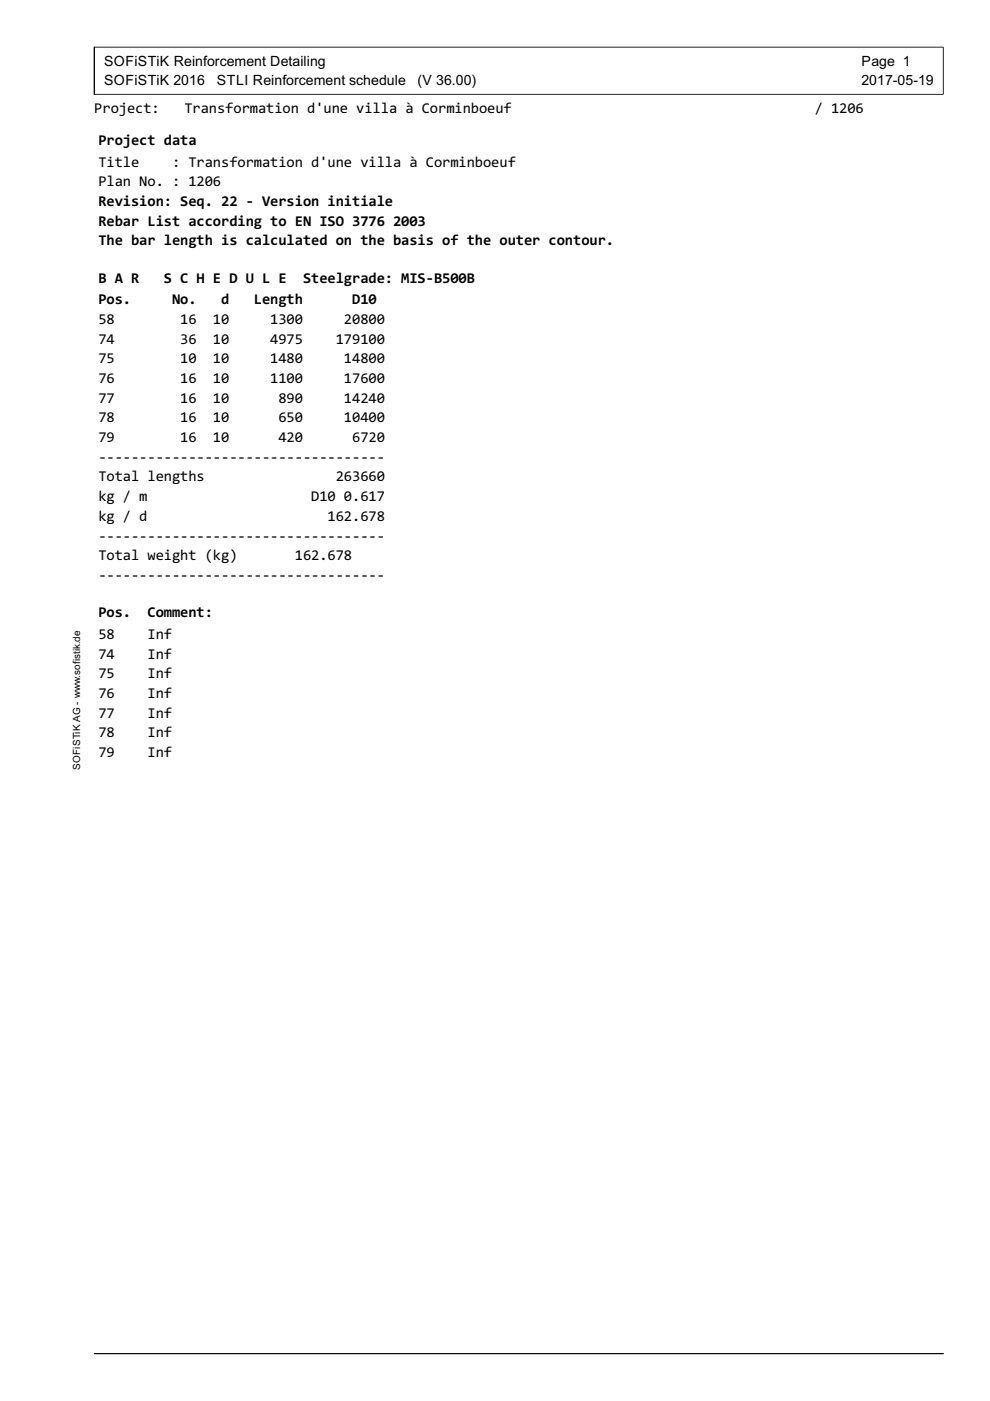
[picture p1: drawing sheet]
<svg xmlns="http://www.w3.org/2000/svg" width="210mm" height="297mm" viewBox="0 0 210 297" stroke-linecap="round" stroke-linejoin="round" font-family="sans-serif">
<defs><g id="words">
<g font-size="3.7">
<text x="20" y="24">Project:</text>
<text x="39.1" y="24">Transformation d'une villa à Corminboeuf</text>
<text x="172.7" y="24">/ 1206</text>
<text x="20.9" y="30.7">Project data</text>
<text x="20.9" y="35.3">Title</text>
<text x="36.5" y="35.3">: Transformation d'une villa à Corminboeuf</text>
<text x="20.9" y="39.5">Plan No. : 1206</text>
<text x="20.9" y="43.7">Revision: Seq. 22 - Version initiale</text>
<text x="20.9" y="47.8">Rebar List according to EN ISO 3776</text>
<text x="83.3" y="47.8">2003</text>
<text x="20.9" y="52">The bar length is calculated on the basis of the outer contour.</text>
<text x="20.9" y="59.9">B A R</text>
<text x="34.7" y="59.9">S C H E D U L E</text>
<text x="64.3" y="59.9">Steelgrade: MIS-B500B</text>
<text x="20.9" y="64.5">Pos.</text>
<text x="36.5" y="64.5">No.</text>
<text x="46.9" y="64.5">d</text>
<text x="53.8" y="64.5">Length</text>
<text x="74.7" y="64.5">D10</text>
<text x="20.9" y="68.7">58</text>
<text x="38.2" y="68.7">16</text>
<text x="45.2" y="68.7">10</text>
<text x="57.3" y="68.7">1300</text>
<text x="72.9" y="68.7">20800</text>
<text x="20.9" y="72.9">74</text>
<text x="20.9" y="77">75</text>
<text x="38.2" y="72.9">36</text>
<text x="38.2" y="77">10</text>
<text x="45.2" y="72.9">10</text>
<text x="45.2" y="77">10</text>
<text x="57.3" y="72.9">4975</text>
<text x="57.3" y="77">1480</text>
<text x="71.2" y="72.9">179100</text>
<text x="72.9" y="77">14800</text>
<text x="20.9" y="81.2">76</text>
<text x="38.2" y="81.2">16</text>
<text x="45.2" y="81.2">10</text>
<text x="57.3" y="81.2">1100</text>
<text x="72.9" y="81.2">17600</text>
<text x="20.9" y="85.4">77</text>
<text x="20.9" y="89.6">78</text>
<text x="38.2" y="85.4">16</text>
<text x="38.2" y="89.6">16</text>
<text x="45.2" y="85.4">10</text>
<text x="45.2" y="89.6">10</text>
<text x="59" y="85.4">890</text>
<text x="59" y="89.6">650</text>
<text x="72.9" y="85.4">14240</text>
<text x="72.9" y="89.6">10400</text>
<text x="20.9" y="93.7">79</text>
<text x="38.2" y="93.7">16</text>
<text x="45.2" y="93.7">10</text>
<text x="59" y="93.7">420</text>
<text x="74.7" y="93.7">6720</text>
<text x="20.9" y="97.9">-----------------------------------</text>
<text x="20.9" y="102.1">Total lengths</text>
<text x="20.9" y="106.3">kg / m</text>
<text x="66" y="106.3">D10</text>
<text x="71.2" y="102.1">263660</text>
<text x="72.9" y="106.3">0.617</text>
<text x="20.9" y="110.4">kg / d</text>
<text x="69.5" y="110.4">162.678</text>
<text x="20.9" y="114.6">-----------------------------------</text>
<text x="20.9" y="118.8">Total weight (kg)</text>
<text x="62.5" y="118.8">162.678</text>
<text x="20.9" y="122.9">-----------------------------------</text>
<text x="20.9" y="130.9">Pos.</text>
<text x="31.3" y="130.9">Comment:</text>
<text x="20.9" y="135.5">58</text>
<text x="31.3" y="135.5">Inf</text>
<text x="20.9" y="139.6">74</text>
<text x="20.9" y="143.8">75</text>
<text x="31.3" y="139.6">Inf</text>
<text x="31.3" y="143.8">Inf</text>
<text x="20.9" y="148">76</text>
<text x="31.3" y="148">Inf</text>
<text x="20.9" y="152.2">77</text>
<text x="31.3" y="152.2">Inf</text>
<text x="20.9" y="156.3">78</text>
<text x="20.9" y="160.5">79</text>
<text x="31.3" y="156.3">Inf</text>
<text x="31.3" y="160.5">Inf</text>
</g>
<g font-size="3.3">
<text x="22.1" y="14">SOFiSTiK Reinforcement Detailing</text>
<text x="22.1" y="18">SOFiSTiK 2016</text>
<text x="46" y="18">STLI Reinforcement schedule</text>
<text x="88.5" y="18">(V 36.00)</text>
<text x="182.6" y="18">2017-05-19</text>
<text x="182.7" y="14">Page 1</text>
</g>
<text font-size="2.3" x="17" y="163.2" transform="rotate(-90 17 163.2)">SOFiSTiK AG - www.sofistik.de</text>
</g></defs>
<path d="M20 10h180v10h-180zM20 10v10h180v-10z" fill="#000"/>
<path d="M20 10h180v10h-180zM20 287h180" fill="none" stroke="#000" stroke-width=".21"/>
<use href="#words"/>
</svg>
